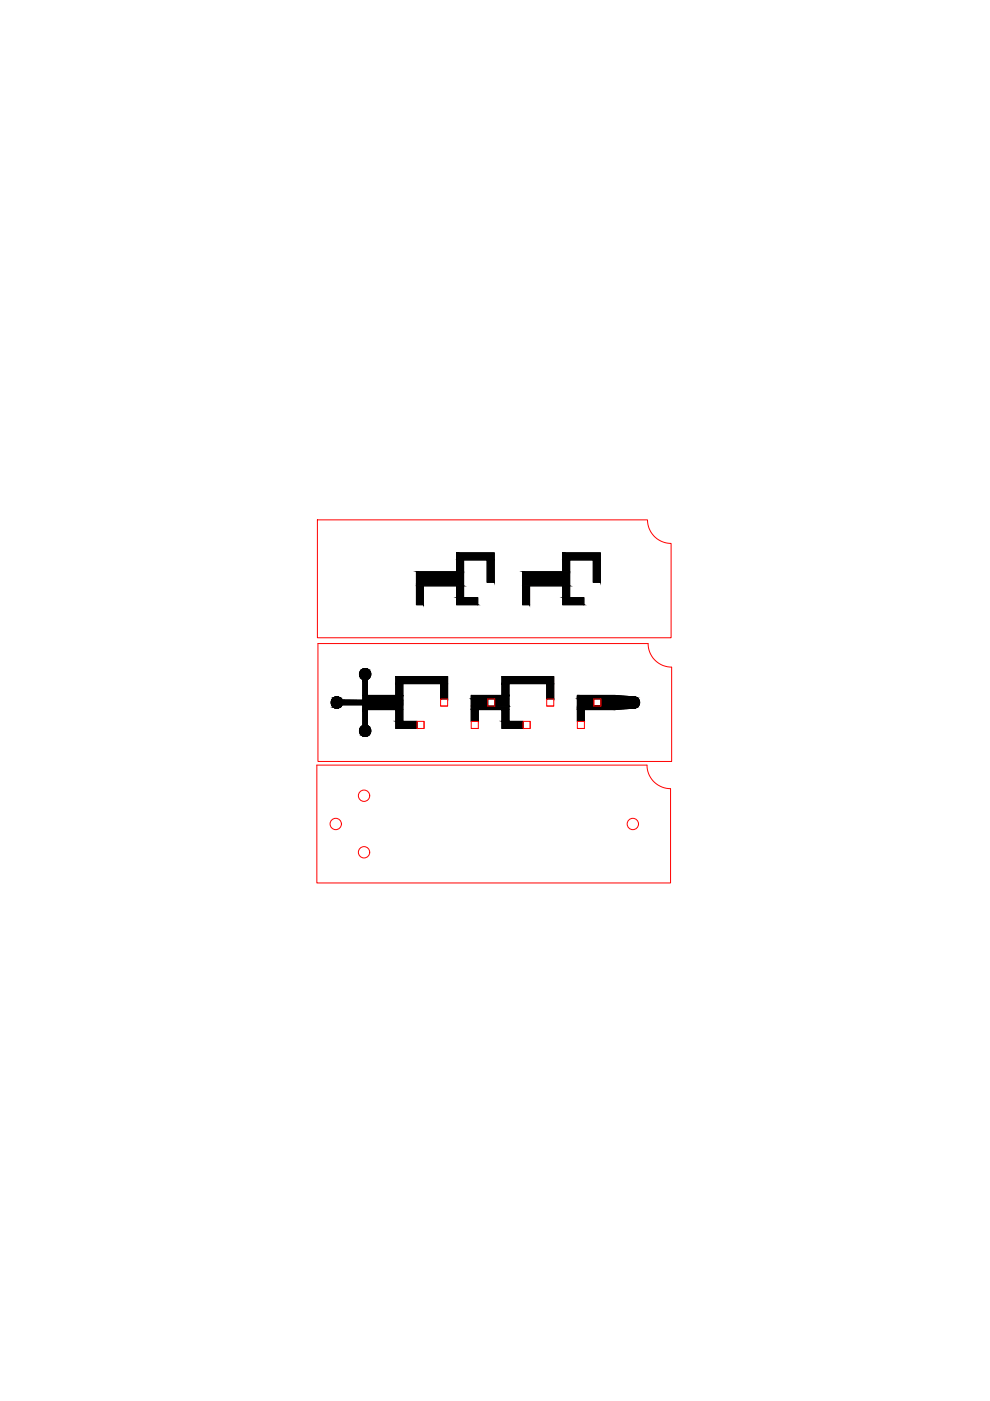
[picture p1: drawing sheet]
<svg xmlns="http://www.w3.org/2000/svg" width="210mm" height="297mm" viewBox="0 0 210 297" stroke-linecap="round" stroke-linejoin="round" font-family="sans-serif">
<!-- layer: Capa 1 -->
<g fill="none" stroke="#f00" stroke-width=".21">
<path d="M67.3 110.2h70a5 5 0 0 0 5 5v20h-75zM67.4 136.4h70a5 5 0 0 0 5 5.1v19.9h-75zM88.4 152.9h1.5v1.5h-1.5zM89.9 152.9v1.5M93.4 149.7h1.5M93.4 148.2h1.5v1.5h-1.5zM99.9 152.9h1.5v1.5h-1.5zM99.9 154.4h1.5M103.4 148.2h1.5v1.5h-1.5zM110.9 152.9h1.5v1.5h-1.5zM112.4 152.9v1.5M115.9 149.7h1.5"/>
<path d="M115.9 148.2h1.5v1.5h-1.5zM122.4 152.9h1.5v1.5h-1.5zM122.4 154.4h1.5M125.9 148.2h1.5v1.5h-1.5zM67.2 162.2h70a5 5 0 0 0 5 5v20h-75z"/>
<circle cx="71.2" cy="174.7" r="1.2"/>
<circle cx="77.2" cy="168.7" r="1.2"/>
<circle cx="134.2" cy="174.7" r="1.2"/>
<circle cx="77.2" cy="180.7" r="1.2"/>
</g>
<g fill="#000">
<path d="M71.2 150.1h.5zM71.2 147.8h.4z"/>
<path d="M96.8 118.7l1.5 2.5v-2.5zM96.8 118.7l1.5 2.5h-1.5z"/>
<path d="M96.8 117.2l8 1.5v-1.5zM96.8 117.2l8 1.5h-8z"/>
<path d="M103.3 118.7l1.5 4.8v-4.8zM103.3 118.7l1.5 4.8h-1.5z"/>
<path d="M119.3 118.7l1.5 2.5v-2.5zM119.3 118.7l1.5 2.5h-1.5z"/>
<path d="M119.3 117.2l8 1.5v-1.5zM119.3 117.2l8 1.5h-8z"/>
<path d="M125.8 118.7l1.5 4.8v-4.8zM125.8 118.7l1.5 4.8h-1.5z"/>
<path d="M88.3 124.2l1.5 4v-4zM88.3 124.2l1.5 4h-1.5z"/>
<path d="M88.3 121.2l10 3v-3zM88.3 121.2l10 3h-10z"/>
<path d="M96.8 124.2l1.5 2.5v-2.5zM96.8 124.2l1.5 2.5h-1.5z"/>
<path d="M96.8 126.7l4.5 1.5v-1.5zM96.8 126.7l4.5 1.5h-4.5z"/>
<path d="M110.8 124.2l1.5 4v-4zM110.8 124.2l1.5 4h-1.5z"/>
<path d="M110.8 121.2l10 3v-3zM110.8 121.2l10 3h-10z"/>
<path d="M119.3 124.2l1.5 2.5v-2.5zM119.3 124.2l1.5 2.5h-1.5z"/>
<path d="M119.3 126.7l4.5 1.5v-1.5zM119.3 126.7l4.5 1.5h-4.5z"/>
<path d="M71.2 150.1h.4zM71.2 150.1h.4z"/>
<path d="M71.2 147.8h.5zM71.2 147.8h.5z"/>
<path d="M71.2 147.8h.6zM71 147.8h.8z"/>
<path d="M71 147.8h.9zM71 147.8h.9z"/>
<path d="M71 150.1h.8zM71 150.1h.7z"/>
<path d="M71 147.8l1 .1zM70.8 147.9h1.2z"/>
<path d="M71 150.1h.9zM71 150.1h.8z"/>
<path d="M70.8 147.9h1.3zM70.8 147.9h1.3z"/>
<path d="M70.8 150h1.2zM70.8 150l1.1 .1z"/>
<path d="M70.8 147.9l1.4 .2zM70.6 148.1l.2-.2 1.4 .2z"/>
<path d="M70.8 150h1.3zM70.8 150h1.2z"/>
<path d="M70.6 148.1h1.6zM70.6 148.1h1.6z"/>
<path d="M70.6 149.8h1.6zM70.6 149.8l1.5 .2z"/>
<path d="M70.6 148.1l1.8 .1-.2-.1zM70.6 148.1l1.8 .1h-1.9z"/>
<path d="M70.6 149.8h1.6zM70.6 149.8h1.6z"/>
<path d="M70.5 148.2l1.9 .1zM70.5 148.2l1.9 .1z"/>
<path d="M70.5 149.7l1.7 .1 .2-.1zM70.5 149.7l1.7 .1h-1.6z"/>
<path d="M70.4 148.3l2.1 .1-.1-.1zM70.4 148.3l2.1 .1h-2.2z"/>
<path d="M70.4 149.6h2zM70.4 149.6l2 .1z"/>
<path d="M70.3 148.4h2.2zM70.3 148.4h2.2z"/>
<path d="M70.3 149.5l2.1 .1 .1-.1zM70.3 149.5l2.1 .1h-2z"/>
<path d="M70.3 149.4h2.2zM70.3 149.4l2.2 .1z"/>
<path d="M77.3 141.7l.4 .1zM77.1 141.8h.6z"/>
<path d="M77.1 141.8l.9 .1zM76.9 141.9h1.1z"/>
<path d="M77.1 156.1h.6zM77.1 156.1h.4z"/>
<path d="M76.9 144l1 3.4v-3.4zM76.9 144l1 3.4h-1z"/>
<path d="M76.9 150.4l1 3.5v-3.5zM76.9 150.4l1 3.5h-1z"/>
<path d="M76.9 153.9l1.2 .1zM76.7 154h1.4z"/>
<path d="M76.9 141.9l1.2 .1zM76.7 142l.2-.1 1.2 .1z"/>
<path d="M76.9 156h1.1zM76.9 156l.8 .1z"/>
<path d="M76.7 143.9h1.4zM76.7 143.9l1.2 .1z"/>
<path d="M76.7 154l1.6 .1-.2-.1zM76.5 154.1l.2-.1 1.6 .1z"/>
<path d="M76.7 142l1.6 .2-.2-.2zM76.5 142.2l.2-.2 1.6 .2z"/>
<path d="M76.7 155.9l1.3 .1 .1-.1zM76.7 155.9l1.3 .1z"/>
<path d="M76.5 143.8l1.6 .1 .2-.1zM76.5 143.8l1.6 .1h-1.4z"/>
<path d="M76.5 154.1l1.9 .2-.1-.2zM76.5 154.1l1.9 .2h-2z"/>
<path d="M76.5 142.2l1.9 .1-.1-.1zM76.5 142.2l1.9 .1h-2z"/>
<path d="M76.5 155.8l1.6 .1 .2-.1zM76.5 155.8l1.6 .1h-1.4z"/>
<path d="M76.4 143.6l1.9 .2 .1-.2zM76.4 143.6l1.9 .2h-1.8z"/>
<path d="M76.4 154.3l2.1 .2-.1-.2zM76.4 154.3l2.1 .2h-2.2z"/>
<path d="M76.4 142.3l2.1 .2-.1-.2zM76.4 142.3l2.1 .2h-2.2z"/>
<path d="M76.4 155.6l1.9 .2 .1-.2zM76.4 155.6l1.9 .2h-1.8z"/>
<path d="M76.3 143.4l2.1 .2 .1-.2zM76.3 143.4l2.1 .2h-2z"/>
<path d="M76.3 154.5l2.3 .2-.1-.2zM76.3 154.5l2.3 .2h-2.4z"/>
<path d="M76.3 142.5l2.3 .2-.1-.2zM76.3 142.5l2.3 .2h-2.4z"/>
<path d="M76.3 155.4l2.1 .2 .1-.2zM76.3 155.4l2.1 .2h-2z"/>
<path d="M76.2 143.2l2.3 .2 .1-.2zM76.2 143.2l2.3 .2h-2.2z"/>
<path d="M76.2 154.7l2.4 .2v-.2zM76.2 154.7l2.4 .2h-2.4z"/>
<path d="M76.2 142.7l2.4 .3v-.3zM76.2 142.7l2.4 .3h-2.4z"/>
<path d="M76.2 155.1l2.3 .3 .1-.3zM76.2 155.1l2.3 .3h-2.2z"/>
<path d="M76.2 143l2.4 .2v-.2zM76.2 143l2.4 .2h-2.4z"/>
<path d="M76.2 154.9l2.4 .2v-.2zM76.2 154.9l2.4 .2h-2.4z"/>
<path d="M83.9 144.9l1.5 2.5v-2.5zM83.9 144.9l1.5 2.5h-1.5z"/>
<path d="M76.9 147.4l8.5 1v-1zM76.9 147.4l8.5 1h-8.5z"/>
<path d="M70.3 148.4l15.1 .2v-.2zM70.3 148.4l15.1 .2h-15.1z"/>
<path d="M70.3 148.6l15.1 .2v-.2zM70.3 148.6l15.1 .2h-15.2z"/>
<path d="M70.2 148.8l15.2 .3v-.3zM70.2 148.8l15.2 .3h-15.2z"/>
<path d="M70.2 149.1l15.2 .2v-.2zM70.2 149.1l15.2 .2h-15.1z"/>
<path d="M70.3 149.3l15.1 .1v-.1zM70.3 149.3l15.1 .1h-15.1z"/>
<path d="M76.9 149.4l8.5 1v-1zM76.9 149.4l8.5 1h-8.5z"/>
<path d="M83.9 150.4l1.5 2.5v-2.5zM83.9 150.4l1.5 2.5h-1.5z"/>
<path d="M83.9 152.9l4.5 1.5v-1.5zM83.9 152.9l4.5 1.5h-4.5z"/>
<path d="M83.9 143.4l11 1.5v-1.5zM83.9 143.4l11 1.5h-11z"/>
<path d="M93.4 144.9l1.5 3.3v-3.3zM93.4 144.9l1.5 3.3h-1.5z"/>
<path d="M99.9 150.4l1.5 2.5v-2.5zM99.9 150.4l1.5 2.5h-1.5z"/>
<path d="M99.9 148.2l3.5 1.5v-1.5zM99.9 148.2l3.5 1.5h-3.5z"/>
<path d="M106.4 144.9l1.5 2.5v-2.5zM106.4 144.9l1.5 2.5h-1.5z"/>
<path d="M99.9 147.4l8 .8v-.8zM99.9 147.4l8 .8h-8z"/>
<path d="M104.9 148.2l3 1.5v-1.5zM104.9 148.2l3 1.5h-3z"/>
<path d="M99.9 149.7l8 .7v-.7zM99.9 149.7l8 .7h-8z"/>
<path d="M106.4 150.4l1.5 2.5v-2.5zM106.4 150.4l1.5 2.5h-1.5z"/>
<path d="M106.4 152.9l4.5 1.5v-1.5zM106.4 152.9l4.5 1.5h-4.5z"/>
<path d="M106.4 143.4l11 1.5v-1.5zM106.4 143.4l11 1.5h-11z"/>
<path d="M115.9 144.9l1.5 3.3v-3.3zM115.9 144.9l1.5 3.3h-1.5z"/>
<path d="M122.4 147.4l12 .4-4-.4zM122.4 147.4v.4h12z"/>
<path d="M122.4 147.8h12.2zM122.4 147.8h12.2z"/>
<path d="M122.4 147.8h12.4zM122.4 147.8h12.4z"/>
<path d="M122.4 147.8l12.6 .1zM122.4 147.8v.1h12.6z"/>
<path d="M122.4 147.9l12.8 .2-.2-.2zM122.4 147.9v.2h12.8z"/>
<path d="M122.4 148.1l12.9 .1-.1-.1zM122.4 148.1v.1h12.9z"/>
<path d="M122.4 149.7l12.8 .1 .1-.1zM122.4 149.7v.1h12.8z"/>
<path d="M122.4 149.8l12.6 .2 .2-.2zM122.4 149.8v.2h12.6z"/>
<path d="M122.4 150h12.6zM122.4 150l12.4 .1z"/>
<path d="M122.4 150.1h12.4zM122.4 150.1h12.2z"/>
<path d="M122.4 150.1h12.2zM122.4 150.1h12z"/>
<path d="M122.4 150.1l8 .3 4-.3zM122.4 150.1v.3h8z"/>
<path d="M122.4 150.4l1.5 2.5v-2.5zM122.4 150.4l1.5 2.5h-1.5z"/>
<path d="M122.4 148.2l3.5 1.5v-1.5zM122.4 148.2l3.5 1.5h-3.5z"/>
<path d="M127.4 148.2h8zM127.4 148.2h8z"/>
<path d="M127.4 148.2l8.1 .2-.1-.2zM127.4 148.2v.2h8.1z"/>
<path d="M127.4 148.4l8.2 .2-.1-.2zM127.4 148.4v.2h8.2z"/>
<path d="M127.4 148.6l8.2 .2v-.2zM127.4 148.6v.2h8.2z"/>
<path d="M127.4 148.8l8.2 .3v-.3zM127.4 148.8v.3h8.2z"/>
<path d="M127.4 149.1l8.2 .2v-.2zM127.4 149.1v.2h8.2z"/>
<path d="M127.4 149.3l8.1 .2 .1-.2zM127.4 149.3v.2h8.1z"/>
<path d="M127.4 149.5l8 .2 .1-.2zM127.4 149.5v.2h8z"/>
<path d="M127.4 149.7h8zM127.4 149.7h7.9z"/>
</g>
<g fill="none" stroke="#000" stroke-width=".21">
<path d="M96.8 117.2h8v1.5zM96.8 117.2l8 1.5h-8zM96.8 118.7h1.5v2.5zM96.8 118.7l1.5 2.5h-1.5zM103.3 118.7h1.5v4.8zM103.3 118.7l1.5 4.8h-1.5zM119.3 117.2h8v1.5zM119.3 117.2l8 1.5h-8zM119.3 118.7h1.5v2.5zM119.3 118.7l1.5 2.5h-1.5zM125.8 118.7h1.5v4.8zM125.8 118.7l1.5 4.8h-1.5z"/>
<path d="M88.3 124.2h1.5v4zM88.3 124.2l1.5 4h-1.5zM88.3 121.2h10v3zM88.3 121.2l10 3h-10zM88.3 121.2h8.5v-4h8v6.3h-1.5v-4.8h-5v8h3v1.5h-4.5v-4h-7v4h-1.5zM96.8 124.2h1.5v2.5zM96.8 124.2l1.5 2.5h-1.5zM96.8 126.7h4.5v1.5zM96.8 126.7l4.5 1.5h-4.5zM110.8 121.2h8.5v-4h8v6.3h-1.5v-4.8h-5v8h3v1.5h-4.5v-4h-7v4h-1.5zM110.8 121.2h10v3zM110.8 121.2l10 3h-10z"/>
<path d="M110.8 124.2h1.5v4zM110.8 124.2l1.5 4h-1.5zM119.3 126.7h4.5v1.5zM119.3 126.7l4.5 1.5h-4.5zM119.3 124.2h1.5v2.5zM119.3 124.2l1.5 2.5h-1.5zM70.2 148.8h15.2v.3zM70.2 148.8l15.2 .3h-15.2zM70.2 149.1h15.2v.2zM70.2 149.1l15.2 .2h-15.1zM70.3 148.6h15.1v.2zM70.3 148.6l15.1 .2h-15.2z"/>
<path d="M70.3 149.3h15.1v.1zM70.3 149.3l15.1 .1h-15.1zM70.3 149.4h2.2zM70.3 149.4l2.2 .1zM70.3 148.4h15.1v.2zM70.3 148.4l15.1 .2h-15.1zM70.3 148.4h2.2zM70.3 149.5h2.2l-.1 .1zM70.3 149.5l2.1 .1h-2zM70.4 148.3h2l.1 .1zM70.4 148.3l2.1 .1h-2.2zM70.4 149.6h2z"/>
<path d="M70.4 149.6l2 .1zM70.5 148.2l1.9 .1zM70.5 149.7h1.9l-.2 .1zM70.5 149.7l1.7 .1h-1.6zM70.6 148.1h1.6l.2 .1zM70.6 148.1l1.8 .1h-1.9zM70.6 149.8h1.6zM70.6 148.1l.2-.2 1.4 .2zM70.6 148.1h1.6zM70.6 149.8l1.5 .2zM70.8 147.9h1.3zM70.8 147.9l1.4 .2z"/>
<path d="M70.8 150h1.3zM70.8 150h1.2zM70.8 150l1.1 .1zM70.8 147.9h1.2zM71 147.8h.9zM71 147.8l1 .1zM71 150.1h.9zM71 150.1h.8zM71 150.1h.7zM71 147.8h.8zM71.2 150.1h.4zM71.2 150.1h.5z"/>
<path d="M71.2 147.8h.6zM71.2 147.8h.5zM71.2 147.8h.4zM72.5 148.4a1.2 1.2 0 0 0-1.8-.4 1.2 1.2 0 0 0 0 1.9 1.2 1.2 0 0 0 1.8-.5h4.4v4.4a1.2 1.2 0 0 0-.4 1.9 1.2 1.2 0 0 0 1.8 0 1.2 1.2 0 0 0-.4-1.8v-3.5h6v4h4.5v-1.5h-3v-8h8v3.3h1.5v-4.8h-11v4h-6v-3.4a1.2 1.2 0 0 0 .5-1.8 1.2 1.2 0 0 0-1.9 0 1.2 1.2 0 0 0 .4 1.8v4.4h-4.4M76.2 143h2.4v.2zM76.2 143l2.4 .2h-2.4zM76.2 154.9h2.4v.2zM76.2 154.9l2.4 .2h-2.4zM76.2 142.7h2.4v.3zM76.2 142.7l2.4 .3h-2.4zM76.2 155.1h2.4l-.1 .3zM76.2 155.1l2.3 .3h-2.2z"/>
<path d="M76.2 143.2h2.4l-.1 .2zM76.2 143.2l2.3 .2h-2.2zM76.2 154.7h2.4v.2zM76.2 154.7l2.4 .2h-2.4zM76.3 142.5h2.2l.1 .2zM76.3 142.5l2.3 .2h-2.4zM76.3 155.4h2.2l-.1 .2zM76.3 155.4l2.1 .2h-2zM76.3 143.4h2.2l-.1 .2zM76.3 143.4l2.1 .2h-2zM76.3 154.5h2.2l.1 .2zM76.3 154.5l2.3 .2h-2.4z"/>
<path d="M76.4 142.3h2l.1 .2zM76.4 142.3l2.1 .2h-2.2zM76.4 155.6h2l-.1 .2zM76.4 155.6l1.9 .2h-1.8zM76.4 143.6h2l-.1 .2zM76.4 143.6l1.9 .2h-1.8zM76.4 154.3h2l.1 .2zM76.4 154.3l2.1 .2h-2.2zM76.5 142.2l.2-.2 1.6 .2zM76.5 142.2h1.8l.1 .1zM76.5 142.2l1.9 .1h-2zM76.5 155.8h1.8l-.2 .1z"/>
<path d="M76.5 155.8l1.6 .1h-1.4zM76.5 143.8h1.8l-.2 .1zM76.5 143.8l1.6 .1h-1.4zM76.5 154.1h1.8l.1 .2zM76.5 154.1l1.9 .2h-2zM76.5 154.1l.2-.1 1.6 .1zM76.7 142h1.4l.2 .2zM76.7 155.9h1.4l-.1 .1zM76.7 155.9l1.3 .1zM76.7 142l.2-.1 1.2 .1zM76.7 143.9h1.4zM76.7 143.9l1.2 .1z"/>
<path d="M76.7 154h1.4l.2 .1zM76.7 154h1.4zM76.9 141.9h1.1zM76.9 141.9l1.2 .1zM76.9 156h1.1zM76.9 156l.8 .1zM76.9 144h1v3.4zM76.9 144l1 3.4h-1zM76.9 150.4h1v3.5zM76.9 150.4l1 3.5h-1zM76.9 153.9l1.2 .1zM76.9 147.4h8.5v1z"/>
<path d="M76.9 147.4l8.5 1h-8.5zM76.9 149.4h8.5v1zM76.9 149.4l8.5 1h-8.5zM77.1 141.8h.6zM77.1 141.8l.9 .1zM77.1 156.1h.6zM77.1 156.1h.4zM77.3 141.7l.4 .1zM83.9 143.4h11v1.5zM83.9 143.4l11 1.5h-11zM83.9 152.9h4.5v1.5zM83.9 152.9l4.5 1.5h-4.5z"/>
<path d="M83.9 144.9h1.5v2.5zM83.9 144.9l1.5 2.5h-1.5zM83.9 150.4h1.5v2.5zM83.9 150.4l1.5 2.5h-1.5zM93.4 144.9h1.5v3.3zM93.4 144.9l1.5 3.3h-1.5zM99.9 148.2h3.5v1.5zM99.9 148.2l3.5 1.5h-3.5zM99.9 150.4h1.5v2.5zM99.9 150.4l1.5 2.5h-1.5zM99.9 147.4h6.5v-4h11v4.8h-1.5v-3.3h-8v8h3v1.5h-4.5v-4h-5v2.5h-1.5zM99.9 147.4h8v.8z"/>
<path d="M99.9 147.4l8 .8h-8zM99.9 149.7h8v.7zM99.9 149.7l8 .7h-8zM104.9 148.2h3v1.5zM104.9 148.2l3 1.5h-3zM106.4 144.9h1.5v2.5zM106.4 144.9l1.5 2.5h-1.5zM106.4 150.4h1.5v2.5zM106.4 150.4l1.5 2.5h-1.5zM106.4 152.9h4.5v1.5zM106.4 152.9l4.5 1.5h-4.5zM106.4 143.4h11v1.5z"/>
<path d="M106.4 143.4l11 1.5h-11zM115.9 144.9h1.5v3.3zM115.9 144.9l1.5 3.3h-1.5zM122.4 147.8h12.2zM122.4 150.1h12l-4 .3zM122.4 150.1l8 .3h-8zM122.4 147.4h8l4 .4zM122.4 147.4l12 .4h-12zM122.4 147.4h8l4 .4a1.2 1.2 0 0 1 1.2 1.1 1.2 1.2 0 0 1-1.2 1.2l-4 .3h-6.5v2.5h-1.5zM122.4 148.1h12.8l.1 .1zM122.4 148.1l12.9 .1h-12.9zM122.4 149.8h12.8l-.2 .2z"/>
<path d="M122.4 149.8l12.6 .2h-12.6zM122.4 147.8l12.6 .1zM122.4 150.1h12.4zM122.4 150.1h12.2zM122.4 147.9h12.6l.2 .2zM122.4 147.9l12.8 .2h-12.8zM122.4 150h12.6zM122.4 150l12.4 .1zM122.4 147.8h12.4zM122.4 150.1h12zM122.4 149.7h12.9l-.1 .1zM122.4 149.7l12.8 .1h-12.8z"/>
<path d="M122.4 148.2h3.5v1.5zM122.4 148.2l3.5 1.5h-3.5zM122.4 150.4h1.5v2.5zM122.4 150.4l1.5 2.5h-1.5zM127.4 148.2h8l.1 .2zM127.4 148.2l8.1 .2h-8.1zM127.4 149.7h8zM127.4 149.7h7.9zM127.4 148.4h8.1l.1 .2zM127.4 148.4l8.2 .2h-8.2zM127.4 149.5h8.1l-.1 .2zM127.4 149.5l8 .2h-8z"/>
<path d="M127.4 148.8h8.2v.3zM127.4 148.8l8.2 .3h-8.2zM127.4 149.1h8.2v.2zM127.4 149.1l8.2 .2h-8.2zM127.4 148.6h8.2v.2zM127.4 148.6l8.2 .2h-8.2zM127.4 149.3h8.2l-.1 .2zM127.4 149.3l8.1 .2h-8.1zM127.4 148.2h8z"/>
</g>
</svg>
